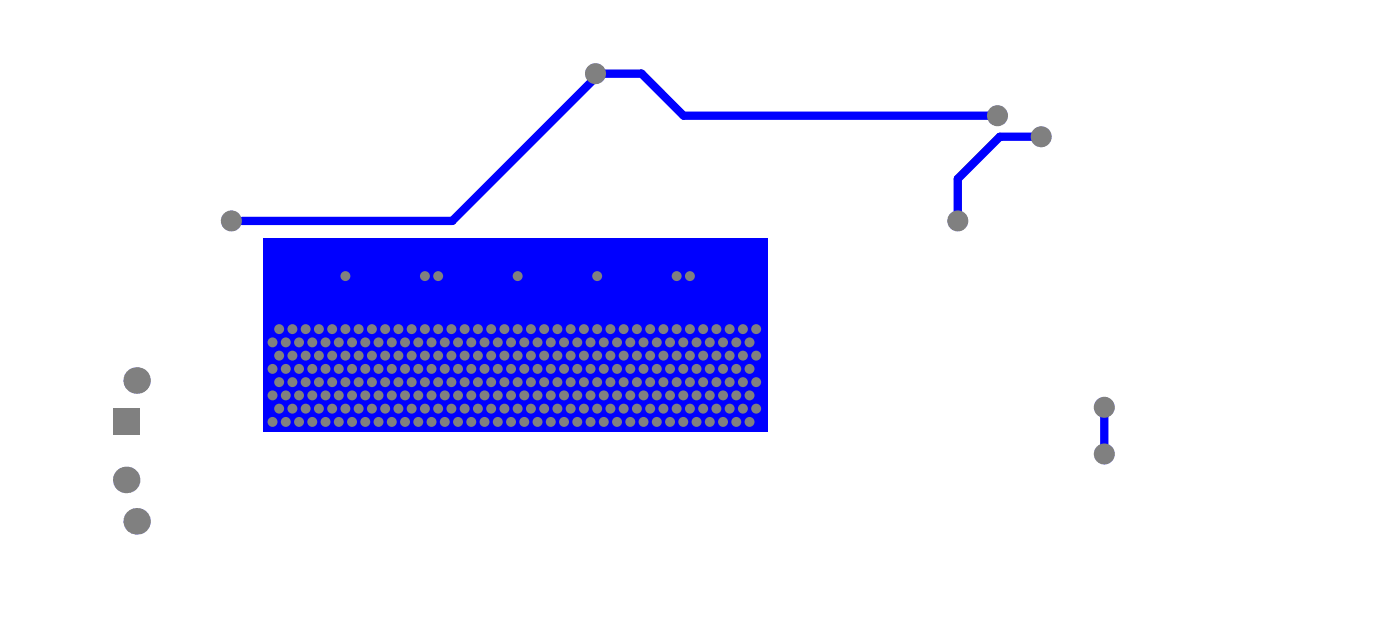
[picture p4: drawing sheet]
<svg xmlns="http://www.w3.org/2000/svg" width="282mm" height="125mm" viewBox="0 0 282 125" stroke-linecap="round" stroke-linejoin="round" font-family="sans-serif">
<path d="M200.6 23.2h-63.1l-8.5-8.4h-9.3v.8l-28.8 28.8h-42.3M209.4 27.5h-8.3l-8.5 8.4v8.5M222.1 81.8v9.4" fill="none" stroke="#00f" stroke-width="1.7"/>
<path d="M52.9 47.8h101.5v38.8h-101.5z" fill-rule="evenodd" fill="#00f"/>
<g fill="#808080">
<circle cx="54.8" cy="68.7" r="1"/>
<circle cx="54.8" cy="74.1" r="1"/>
<circle cx="54.8" cy="79.4" r="1"/>
<circle cx="54.8" cy="84.7" r="1"/>
<circle cx="56.1" cy="66.1" r="1"/>
<circle cx="57.5" cy="68.7" r="1"/>
<circle cx="56.1" cy="71.4" r="1"/>
<circle cx="57.5" cy="74.1" r="1"/>
<circle cx="56.1" cy="76.7" r="1"/>
<circle cx="57.5" cy="79.4" r="1"/>
<circle cx="56.1" cy="82" r="1"/>
<circle cx="57.5" cy="84.7" r="1"/>
<circle cx="58.8" cy="66.1" r="1"/>
<circle cx="60.1" cy="68.7" r="1"/>
<circle cx="58.8" cy="71.4" r="1"/>
<circle cx="60.1" cy="74.1" r="1"/>
<circle cx="58.8" cy="76.7" r="1"/>
<circle cx="60.1" cy="79.4" r="1"/>
<circle cx="58.8" cy="82.1" r="1"/>
<circle cx="60.1" cy="84.7" r="1"/>
<circle cx="61.5" cy="66.1" r="1"/>
<circle cx="62.8" cy="68.7" r="1"/>
<circle cx="61.5" cy="71.4" r="1"/>
<circle cx="62.8" cy="74.1" r="1"/>
<circle cx="61.5" cy="76.7" r="1"/>
<circle cx="62.8" cy="79.4" r="1"/>
<circle cx="61.5" cy="82" r="1"/>
<circle cx="62.8" cy="84.7" r="1"/>
<circle cx="64.1" cy="66.1" r="1"/>
<circle cx="65.5" cy="68.7" r="1"/>
<circle cx="64.1" cy="71.4" r="1"/>
<circle cx="65.5" cy="74.1" r="1"/>
<circle cx="64.1" cy="76.7" r="1"/>
<circle cx="65.5" cy="79.4" r="1"/>
<circle cx="64.1" cy="82" r="1"/>
<circle cx="65.5" cy="84.7" r="1"/>
<circle cx="66.8" cy="66.1" r="1"/>
<circle cx="68.1" cy="68.7" r="1"/>
<circle cx="66.8" cy="71.4" r="1"/>
<circle cx="68.1" cy="74.1" r="1"/>
<circle cx="66.8" cy="76.7" r="1"/>
<circle cx="68.1" cy="79.4" r="1"/>
<circle cx="66.8" cy="82.1" r="1"/>
<circle cx="68.1" cy="84.7" r="1"/>
<circle cx="69.5" cy="55.4" r="1"/>
<circle cx="69.5" cy="66.1" r="1"/>
<circle cx="70.8" cy="68.7" r="1"/>
<circle cx="69.5" cy="71.4" r="1"/>
<circle cx="70.8" cy="74.1" r="1"/>
<circle cx="69.5" cy="76.7" r="1"/>
<circle cx="70.8" cy="79.4" r="1"/>
<circle cx="69.5" cy="82" r="1"/>
<circle cx="70.8" cy="84.7" r="1"/>
<circle cx="72.1" cy="66.1" r="1"/>
<circle cx="73.5" cy="68.7" r="1"/>
<circle cx="72.1" cy="71.4" r="1"/>
<circle cx="73.5" cy="74.1" r="1"/>
<circle cx="72.1" cy="76.7" r="1"/>
<circle cx="73.5" cy="79.4" r="1"/>
<circle cx="72.1" cy="82.1" r="1"/>
<circle cx="73.5" cy="84.7" r="1"/>
<circle cx="74.8" cy="66.1" r="1"/>
<circle cx="76.1" cy="68.7" r="1"/>
<circle cx="74.8" cy="71.4" r="1"/>
<circle cx="76.1" cy="74.1" r="1"/>
<circle cx="74.8" cy="76.7" r="1"/>
<circle cx="76.1" cy="79.4" r="1"/>
<circle cx="74.8" cy="82" r="1"/>
<circle cx="76.1" cy="84.7" r="1"/>
<circle cx="77.5" cy="66.1" r="1"/>
<circle cx="78.8" cy="68.7" r="1"/>
<circle cx="77.5" cy="71.4" r="1"/>
<circle cx="78.8" cy="74.1" r="1"/>
<circle cx="77.5" cy="76.7" r="1"/>
<circle cx="78.8" cy="79.4" r="1"/>
<circle cx="77.5" cy="82" r="1"/>
<circle cx="78.8" cy="84.7" r="1"/>
<circle cx="80.1" cy="66.1" r="1"/>
<circle cx="81.4" cy="68.7" r="1"/>
<circle cx="80.1" cy="71.4" r="1"/>
<circle cx="81.4" cy="74.1" r="1"/>
<circle cx="80.1" cy="76.7" r="1"/>
<circle cx="81.4" cy="79.4" r="1"/>
<circle cx="80.1" cy="82.1" r="1"/>
<circle cx="81.4" cy="84.7" r="1"/>
<circle cx="82.8" cy="66.1" r="1"/>
<circle cx="84.1" cy="68.7" r="1"/>
<circle cx="82.8" cy="71.4" r="1"/>
<circle cx="84.1" cy="74.1" r="1"/>
<circle cx="82.8" cy="76.7" r="1"/>
<circle cx="84.1" cy="79.4" r="1"/>
<circle cx="82.8" cy="82" r="1"/>
<circle cx="84.1" cy="84.7" r="1"/>
<circle cx="85.4" cy="55.4" r="1"/>
<circle cx="85.4" cy="66.1" r="1"/>
<circle cx="86.8" cy="68.7" r="1"/>
<circle cx="85.4" cy="71.4" r="1"/>
<circle cx="86.8" cy="74.1" r="1"/>
<circle cx="85.4" cy="76.7" r="1"/>
<circle cx="86.8" cy="79.4" r="1"/>
<circle cx="85.4" cy="82" r="1"/>
<circle cx="86.8" cy="84.7" r="1"/>
<circle cx="88.1" cy="55.4" r="1"/>
<circle cx="88.1" cy="66.1" r="1"/>
<circle cx="89.4" cy="68.7" r="1"/>
<circle cx="88.1" cy="71.4" r="1"/>
<circle cx="89.4" cy="74.1" r="1"/>
<circle cx="88.1" cy="76.7" r="1"/>
<circle cx="89.4" cy="79.4" r="1"/>
<circle cx="88.1" cy="82" r="1"/>
<circle cx="89.4" cy="84.7" r="1"/>
<circle cx="90.8" cy="66.1" r="1"/>
<circle cx="92.1" cy="68.7" r="1"/>
<circle cx="90.8" cy="71.4" r="1"/>
<circle cx="92.1" cy="74.1" r="1"/>
<circle cx="90.8" cy="76.7" r="1"/>
<circle cx="92.1" cy="79.4" r="1"/>
<circle cx="90.8" cy="82" r="1"/>
<circle cx="92.1" cy="84.7" r="1"/>
<circle cx="93.4" cy="66.1" r="1"/>
<circle cx="94.8" cy="68.7" r="1"/>
<circle cx="93.4" cy="71.4" r="1"/>
<circle cx="94.8" cy="74.1" r="1"/>
<circle cx="93.4" cy="76.7" r="1"/>
<circle cx="94.8" cy="79.4" r="1"/>
<circle cx="93.4" cy="82.1" r="1"/>
<circle cx="94.8" cy="84.7" r="1"/>
<circle cx="96.1" cy="66.1" r="1"/>
<circle cx="97.4" cy="68.7" r="1"/>
<circle cx="96.1" cy="71.4" r="1"/>
<circle cx="97.4" cy="74.1" r="1"/>
<circle cx="96.1" cy="76.7" r="1"/>
<circle cx="97.4" cy="79.4" r="1"/>
<circle cx="96.1" cy="82" r="1"/>
<circle cx="97.4" cy="84.7" r="1"/>
<circle cx="98.8" cy="66.1" r="1"/>
<circle cx="100.1" cy="68.7" r="1"/>
<circle cx="98.8" cy="71.4" r="1"/>
<circle cx="100.1" cy="74.1" r="1"/>
<circle cx="98.8" cy="76.7" r="1"/>
<circle cx="100.1" cy="79.4" r="1"/>
<circle cx="98.8" cy="82" r="1"/>
<circle cx="100.1" cy="84.7" r="1"/>
<circle cx="101.4" cy="66.1" r="1"/>
<circle cx="102.8" cy="68.7" r="1"/>
<circle cx="101.4" cy="71.4" r="1"/>
<circle cx="102.8" cy="74.1" r="1"/>
<circle cx="101.4" cy="76.7" r="1"/>
<circle cx="102.8" cy="79.4" r="1"/>
<circle cx="101.4" cy="82" r="1"/>
<circle cx="102.8" cy="84.7" r="1"/>
<circle cx="104.1" cy="55.4" r="1"/>
<circle cx="104.1" cy="66.1" r="1"/>
<circle cx="105.4" cy="68.7" r="1"/>
<circle cx="104.1" cy="71.4" r="1"/>
<circle cx="105.4" cy="74.1" r="1"/>
<circle cx="104.1" cy="76.7" r="1"/>
<circle cx="105.4" cy="79.4" r="1"/>
<circle cx="104.1" cy="82" r="1"/>
<circle cx="105.4" cy="84.7" r="1"/>
<circle cx="106.8" cy="66.1" r="1"/>
<circle cx="108.1" cy="68.7" r="1"/>
<circle cx="106.8" cy="71.4" r="1"/>
<circle cx="108.1" cy="74.1" r="1"/>
<circle cx="106.8" cy="76.7" r="1"/>
<circle cx="108.1" cy="79.4" r="1"/>
<circle cx="106.8" cy="82" r="1"/>
<circle cx="108.1" cy="84.7" r="1"/>
<circle cx="109.4" cy="66.1" r="1"/>
<circle cx="110.8" cy="68.7" r="1"/>
<circle cx="109.4" cy="71.4" r="1"/>
<circle cx="110.8" cy="74.1" r="1"/>
<circle cx="109.4" cy="76.7" r="1"/>
<circle cx="110.8" cy="79.4" r="1"/>
<circle cx="109.4" cy="82" r="1"/>
<circle cx="110.8" cy="84.7" r="1"/>
<circle cx="112.1" cy="66.1" r="1"/>
<circle cx="113.4" cy="68.7" r="1"/>
<circle cx="112.1" cy="71.4" r="1"/>
<circle cx="113.4" cy="74.1" r="1"/>
<circle cx="112.1" cy="76.7" r="1"/>
<circle cx="113.4" cy="79.4" r="1"/>
<circle cx="112.1" cy="82" r="1"/>
<circle cx="113.4" cy="84.7" r="1"/>
<circle cx="114.8" cy="66.1" r="1"/>
<circle cx="116.1" cy="68.7" r="1"/>
<circle cx="114.8" cy="71.4" r="1"/>
<circle cx="116.1" cy="74.1" r="1"/>
<circle cx="114.8" cy="76.7" r="1"/>
<circle cx="116.1" cy="79.4" r="1"/>
<circle cx="114.8" cy="82" r="1"/>
<circle cx="116.1" cy="84.7" r="1"/>
<circle cx="117.4" cy="66.1" r="1"/>
<circle cx="118.7" cy="68.7" r="1"/>
<circle cx="117.4" cy="71.4" r="1"/>
<circle cx="118.7" cy="74.1" r="1"/>
<circle cx="117.4" cy="76.7" r="1"/>
<circle cx="118.7" cy="79.4" r="1"/>
<circle cx="117.4" cy="82" r="1"/>
<circle cx="118.7" cy="84.7" r="1"/>
<circle cx="120.1" cy="55.4" r="1"/>
<circle cx="120.1" cy="66.1" r="1"/>
<circle cx="121.4" cy="68.7" r="1"/>
<circle cx="120.1" cy="71.4" r="1"/>
<circle cx="121.4" cy="74.1" r="1"/>
<circle cx="120.1" cy="76.7" r="1"/>
<circle cx="121.4" cy="79.4" r="1"/>
<circle cx="120.1" cy="82" r="1"/>
<circle cx="121.4" cy="84.7" r="1"/>
<circle cx="122.7" cy="66.1" r="1"/>
<circle cx="124.1" cy="68.7" r="1"/>
<circle cx="122.7" cy="71.4" r="1"/>
<circle cx="124.1" cy="74.1" r="1"/>
<circle cx="122.7" cy="76.7" r="1"/>
<circle cx="124.1" cy="79.4" r="1"/>
<circle cx="122.7" cy="82" r="1"/>
<circle cx="124.1" cy="84.7" r="1"/>
<circle cx="125.4" cy="66.1" r="1"/>
<circle cx="126.7" cy="68.7" r="1"/>
<circle cx="125.4" cy="71.4" r="1"/>
<circle cx="126.7" cy="74.1" r="1"/>
<circle cx="125.4" cy="76.7" r="1"/>
<circle cx="126.7" cy="79.4" r="1"/>
<circle cx="125.4" cy="82" r="1"/>
<circle cx="126.7" cy="84.7" r="1"/>
<circle cx="128.1" cy="66.1" r="1"/>
<circle cx="129.4" cy="68.7" r="1"/>
<circle cx="128.1" cy="71.4" r="1"/>
<circle cx="129.4" cy="74.1" r="1"/>
<circle cx="128.1" cy="76.7" r="1"/>
<circle cx="129.4" cy="79.4" r="1"/>
<circle cx="128.1" cy="82" r="1"/>
<circle cx="129.4" cy="84.7" r="1"/>
<circle cx="130.7" cy="66.1" r="1"/>
<circle cx="132.1" cy="68.7" r="1"/>
<circle cx="130.7" cy="71.4" r="1"/>
<circle cx="132.1" cy="74.1" r="1"/>
<circle cx="130.7" cy="76.7" r="1"/>
<circle cx="132.1" cy="79.4" r="1"/>
<circle cx="130.7" cy="82" r="1"/>
<circle cx="132.1" cy="84.7" r="1"/>
<circle cx="133.4" cy="66.1" r="1"/>
<circle cx="134.7" cy="68.7" r="1"/>
<circle cx="133.4" cy="71.4" r="1"/>
<circle cx="134.7" cy="74.1" r="1"/>
<circle cx="133.4" cy="76.7" r="1"/>
<circle cx="134.7" cy="79.4" r="1"/>
<circle cx="133.4" cy="82" r="1"/>
<circle cx="134.7" cy="84.7" r="1"/>
<circle cx="136.1" cy="55.4" r="1"/>
<circle cx="136.1" cy="66.1" r="1"/>
<circle cx="137.4" cy="68.7" r="1"/>
<circle cx="136.1" cy="71.4" r="1"/>
<circle cx="137.4" cy="74.1" r="1"/>
<circle cx="136.1" cy="76.7" r="1"/>
<circle cx="137.4" cy="79.4" r="1"/>
<circle cx="136.1" cy="82" r="1"/>
<circle cx="137.4" cy="84.7" r="1"/>
<circle cx="138.7" cy="55.4" r="1"/>
<circle cx="138.7" cy="66.1" r="1"/>
<circle cx="140.1" cy="68.7" r="1"/>
<circle cx="138.7" cy="71.4" r="1"/>
<circle cx="140.1" cy="74.1" r="1"/>
<circle cx="138.7" cy="76.7" r="1"/>
<circle cx="140.1" cy="79.4" r="1"/>
<circle cx="138.7" cy="82" r="1"/>
<circle cx="140.1" cy="84.7" r="1"/>
<circle cx="141.4" cy="66.1" r="1"/>
<circle cx="142.7" cy="68.7" r="1"/>
<circle cx="141.4" cy="71.4" r="1"/>
<circle cx="142.7" cy="74.1" r="1"/>
<circle cx="141.4" cy="76.7" r="1"/>
<circle cx="142.7" cy="79.4" r="1"/>
<circle cx="141.4" cy="82.1" r="1"/>
<circle cx="142.7" cy="84.7" r="1"/>
<circle cx="144.1" cy="66.1" r="1"/>
<circle cx="145.4" cy="68.7" r="1"/>
<circle cx="144.1" cy="71.4" r="1"/>
<circle cx="145.4" cy="74.1" r="1"/>
<circle cx="144.1" cy="76.7" r="1"/>
<circle cx="145.4" cy="79.4" r="1"/>
<circle cx="144.1" cy="82" r="1"/>
<circle cx="145.4" cy="84.7" r="1"/>
<circle cx="146.7" cy="66.1" r="1"/>
<circle cx="148.1" cy="68.7" r="1"/>
<circle cx="146.7" cy="71.4" r="1"/>
<circle cx="148.1" cy="74.1" r="1"/>
<circle cx="146.7" cy="76.7" r="1"/>
<circle cx="148.1" cy="79.4" r="1"/>
<circle cx="146.7" cy="82" r="1"/>
<circle cx="148.1" cy="84.7" r="1"/>
<circle cx="149.4" cy="66.1" r="1"/>
<circle cx="150.7" cy="68.7" r="1"/>
<circle cx="149.4" cy="71.4" r="1"/>
<circle cx="150.7" cy="74.1" r="1"/>
<circle cx="149.4" cy="76.7" r="1"/>
<circle cx="150.7" cy="79.4" r="1"/>
<circle cx="149.4" cy="82" r="1"/>
<circle cx="150.7" cy="84.7" r="1"/>
<circle cx="152.1" cy="66.1" r="1"/>
<circle cx="152.1" cy="71.4" r="1"/>
<circle cx="152.1" cy="76.7" r="1"/>
<circle cx="152.1" cy="82" r="1"/>
<circle cx="46.5" cy="44.4" r="2.11"/>
<circle cx="119.7" cy="14.8" r="2.11"/>
<circle cx="222.1" cy="91.2" r="2.11"/>
<circle cx="222.1" cy="81.8" r="2.11"/>
<circle cx="209.4" cy="27.5" r="2.11"/>
<circle cx="192.6" cy="44.4" r="2.11"/>
<circle cx="200.6" cy="23.2" r="2.11"/>
<circle cx="27.5" cy="104.7" r="2.67"/>
<circle cx="27.5" cy="76.4" r="2.67"/>
<circle cx="25.4" cy="96.4" r="2.67"/>
</g>
<path d="M22.7 82h5.3v5.4h-5.3z" fill-rule="evenodd" fill="#808080"/>
</svg>
